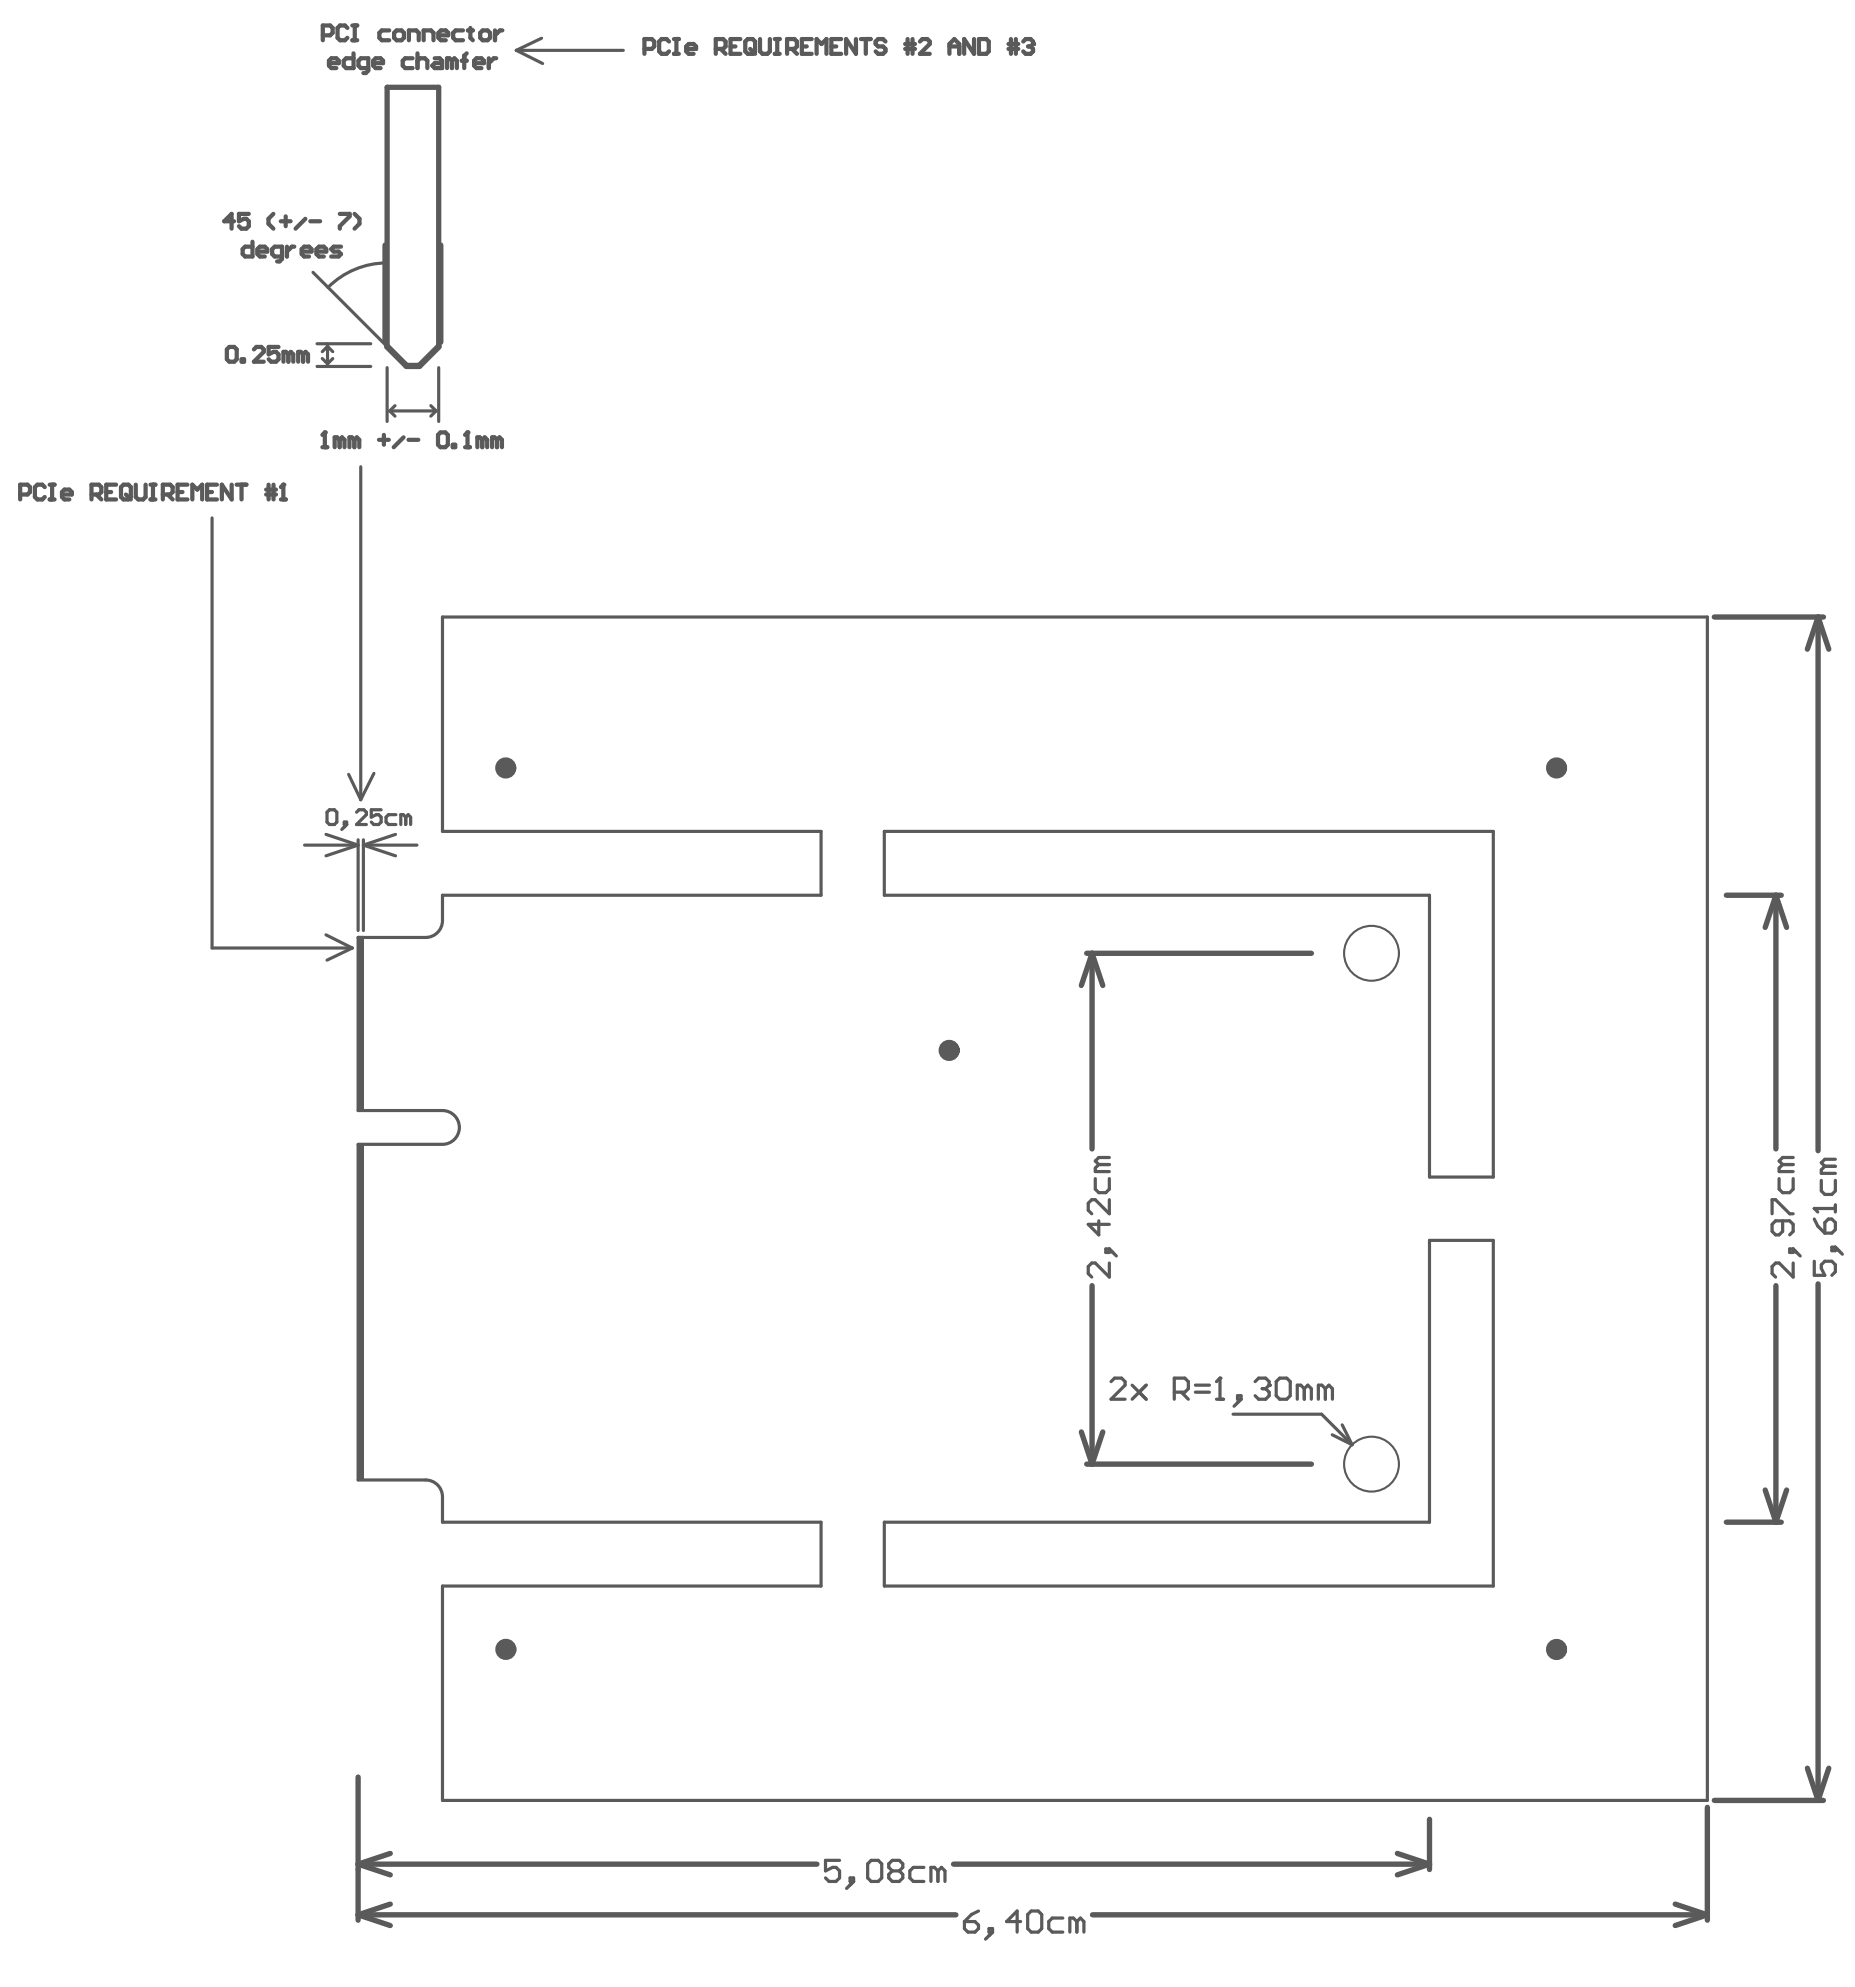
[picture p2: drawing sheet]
<svg xmlns="http://www.w3.org/2000/svg" width="292mm" height="313mm" viewBox="0 0 292 313" stroke-linecap="round" stroke-linejoin="round" font-family="sans-serif">
<g fill="#5a5a5a">
<path d="M56.5 147.8h.8v27.3h-.8z"/>
<path d="M56.5 180.4h.8v52.9h-.8z"/>
</g>
<g fill="none" stroke="#5a5a5a" stroke-width=".5">
<path d="M81.4 7.9l4.2 2.1M81.4 7.9h16.9M85.4 6l-4 1.9M49.3 42.9l11.7 11.7M50 57.8h8.5M50 54.2h8.5M50.8 56.5l.8 .9 .9-.9M50.8 55.4l.8-.8 .9 .8M51.6 54.2v3.6M61 58v8.4M69.2 58v8.4M56.9 73.6v52.5"/>
<path d="M61.4 64.8l.9 .8M61.4 64.8h7.3M62.3 64l-.9 .8M67.9 64l.8 .8M68.7 64.8l-.8 .8M33.4 81.7v67.8h22.1M48 133.2h8.5M51.4 131.5l5.1 1.7M55 122.1l1.9 4M56.5 132.4v14.3M56.5 133.2l-5.1 1.7M57.3 132.4v14.3"/>
<path d="M57.3 133.2l5.1 1.7M57.3 133.2h8.4M59 121.9l-2.1 4.2M62.4 131.5l-5.1 1.7M139.4 131.1h96v54.5h-10v-44.5h-86zM51.4 147.4l4.1 2.1M55.5 149.5l-3.9 1.9M67.1 147.8h-10.6v27.3h13.3M69.8 145.1v-4h59.6v-10h-59.6v-33.8h199.4v186.5h-199.4v-33.7h59.6v-10.1h-59.6v-4M69.8 180.4h-13.3v52.9h10.6M139.4 240h86v-44.4h10v54.5h-96zM194.4 223h14l4.8 4.8"/>
<path d="M210 226.2l3.2 1.6M211.6 224.6l1.6 3.2"/>
</g>
<path d="M61 54.6l3.1 3.1h2l3.1-3.1" fill="none" stroke="#5a5a5a" stroke-width="1"/>
<g fill="none" stroke="#5a5a5a" stroke-width=".85">
<path d="M270.3 97.3h17.2M286.6 97.3l1.7 5.1M286.6 97.3v84.1M286.6 97.3l-1.7 5.1M171.3 150.3h35.5M172.2 150.3l1.7 5.1M172.2 150.3l-1.7 5.1M172.2 150.3v30.8M272.2 141.1h8.6M280 141.1l1.7 5.1M280 141.1l-1.7 5.1M280 141.1v40"/>
<path d="M172.2 202.7v28.1M280 202.7v37.3M286.6 202.4v81.4M170.5 225.8l1.7 5M171.3 230.8h35.5M173.9 225.8l-1.7 5M272.2 240h8.6M278.3 234.9l1.7 5.1M281.7 234.9l-1.7 5.1M284.9 278.8l1.7 5M288.3 278.8l-1.7 5M56.5 280.2v22.5"/>
<path d="M56.5 293.9l5 1.7M56.5 293.9h72.3M61.5 292.2l-5 1.7M150.3 293.9h75.1M220.3 292.2l5.1 1.7M225.4 286.8v7.9M225.4 293.9l-5.1 1.7M269.2 284.9v17.8M270.3 283.8h17.2M56.5 301.9l5 1.7M56.5 301.9h94.2M61.5 300.2l-5 1.7"/>
<path d="M172.2 301.9h97M264.1 300.2l5.1 1.7M269.2 301.9l-5.1 1.7"/>
</g>
<path d="M60.7 38.6v15.4M69.5 38.6v15.4M61 54.6v-40.8h8.2v40.8" fill="none" stroke="#5a5a5a" stroke-width=".83"/>
<g fill="none" stroke="#5a5a5a" stroke-width=".51">
<path d="M279.4 191.4v-2.3h.5l2.3 2.3h.5M280.5 185.8v1.7l.5 .5h1.2l.5-.5v-1.7M281 192.5v1.6l-.5 .6h-.6l-.5-.6v-1.1l.5-.5h2.3l.5 .5v1.1l-.5 .6M281 183.6l-.5 .6v.5h2.2M281 183.6h1.7M282.2 196.9h.5v.6h-.5zM282.7 199.1v2.2l-2.2-2.2h-.6l-.5 .6v1.1l.5 .5M282.7 196.9l1.1 1.1M282.7 182.5h-1.7l-.5 .5 .5 .6M286 198.8v2.3h1.7l-.6-1.1v-.6l.6-.6h1.1l.6 .6v1.1l-.6 .6M286 192.2l.6 1.1 1.1 1.1M286 190.5h3.4"/>
<path d="M288.2 192.2h.6l.6 .5v1.2l-.6 .5h-1.1v-1.7zM288.8 196.6h.6v.6h-.6zM289.4 190v1.1M289.4 196.6l1.1 1.1"/>
</g>
<circle cx="286" cy="190.5" r=".25" fill="#5a5a5a"/>
<g fill="none" stroke="#5a5a5a" stroke-width=".51">
<path d="M51.9 127.7h.8l.4 .4v1.5l-.4 .4h-.8l-.3-.4v-1.5zM54.3 129.6h.4v.4h-.4zM54.7 130l-.8 .8M56.2 128.1l.4-.4h.8l.4 .4v.3l-1.6 1.6h1.6M60.1 127.7h-1.6v1.1l.8-.4h.4l.4 .4v.8l-.4 .4h-.8l-.4-.4M62.4 128.4h-1.1l-.4 .4v.8l.4 .4h1.1M64 128.8l-.4-.4h-.4v1.6M64 128.8v1.2M64 128.8l.4-.4 .3 .4v1.2M286 190.5l.6 .6M287.1 186.1v1.7l.6 .5h1.1l.6-.5v-1.7M287.7 183.9l-.6 .5v.6h2.3"/>
<path d="M287.7 183.9h1.7M289.4 182.8h-1.7l-.6 .5 .6 .6M152 302.9h1.7l.6 .6v.6l-.6 .5h-1.1l-.6-.5zM154.3 301.3l-1.1 .5-1.2 1.1M155.9 304.1h.6v.5h-.6zM156.5 304.6l-1.1 1.1M160.9 302.9h-2.2l1.7-1.6v3.3M162.6 301.3h1.1l.5 .5v2.3l-.5 .5h-1.1l-.6-.5v-2.3zM167.6 302.4h-1.7l-.6 .5v1.2l.6 .5h1.7M169.8 302.9l-.6-.5h-.5v2.2M169.8 302.9v1.7M169.8 302.9l.5-.5 .6 .5v1.7"/>
</g>
<g fill="none" stroke="#5a5a5a" stroke-width=".67">
<path d="M36.2 54.7h.7l.4 .4v1.5l-.4 .4h-.7l-.4-.4v-1.5zM38.1 56.6h.4v.4h-.4zM40 55.1l.4-.4h.8l.4 .4v.4l-1.6 1.5h1.6M43.9 54.7h-1.5v1.2l.7-.4h.4l.4 .4v.7l-.4 .4h-.8l-.3-.4M45.5 55.9l-.4-.4h-.4v1.5M45.5 55.9v1.1M45.5 55.9l.3-.4 .4 .4v1.1M47.8 55.9l-.4-.4h-.4v1.5M47.8 55.9v1.1M47.8 55.9l.4-.4 .4 .4v1.1M3.2 78h1.1l.4-.4v-.8l-.4-.4h-1.1v2.3M7.1 76.8l-.4-.4h-.8l-.4 .4v1.6l.4 .3h.8l.4-.3"/>
<path d="M7.8 76.4h.8M7.8 78.7h.8M8.2 76.4v2.3M9.8 78h1.5v-.4l-.4-.4h-.7l-.4 .4v.8l.4 .3h.7M14.4 78h1.2l.4-.4v-.8l-.4-.4h-1.2v2.3M15.2 78l.8 .7M16.7 77.6h.8M18.3 76.4h-1.6v2.3h1.6M19.5 76.4h.7l.4 .4v1.6l-.4 .3h-.7l-.4-.3v-1.6zM19.9 78l.7 .7M21.4 76.4v2l.4 .3h.8l.4-.3v-2M23.7 76.4h.8"/>
<path d="M23.7 78.7h.8M24.1 76.4v2.3M25.7 78h1.1l.4-.4v-.8l-.4-.4h-1.1v2.3M26.4 78l.8 .7M28 77.6h.8M29.5 76.4h-1.5v2.3h1.5M30.3 78.7v-2.3l.8 .8 .8-.8v2.3M32.6 77.6h.8M34.2 76.4h-1.6v2.3h1.6M36.5 76.4v2.3l-1.5-2.3v2.3M37.3 76.4h1.6M38.1 76.4v2.3"/>
<path d="M42 78h1.5M42 77.2h1.5M42.3 76.4v2.3M43.1 76.4v2.3M44.3 78.7h.8M44.7 76.4v2.3"/>
</g>
<circle cx="44.7" cy="76.4" r=".33" fill="#5a5a5a"/>
<g fill="none" stroke="#5a5a5a" stroke-width=".67">
<path d="M101.6 7.7h1.2l.3-.4v-.8l-.3-.3h-1.2v2.3M105.5 6.5l-.4-.3h-.8l-.4 .3v1.6l.4 .4h.8l.4-.4M106.3 6.2h.7M106.3 8.5h.7M106.6 6.2v2.3M108.2 7.7h1.5v-.4l-.3-.4h-.8l-.4 .4v.8l.4 .4h.8M112.8 7.7h1.2l.4-.4v-.8l-.4-.3h-1.2v2.3M113.6 7.7l.8 .8M115.2 7.3h.7M116.7 6.2h-1.5v2.3h1.5M117.9 6.2h.8l.3 .3v1.6l-.3 .4h-.8l-.4-.4v-1.6zM118.3 7.7l.7 .8"/>
<path d="M119.8 6.2v1.9l.4 .4h.8l.4-.4v-1.9M122.2 6.2h.7M122.2 8.5h.7M122.5 6.2v2.3M124.1 7.7h1.2l.3-.4v-.8l-.3-.3h-1.2v2.3M124.9 7.7l.7 .8M126.4 7.3h.8M128 6.2h-1.6v2.3h1.6M128.7 8.5v-2.3l.8 .7 .8-.7v2.3M131.1 7.3h.7M132.6 6.2h-1.5v2.3h1.5M134.9 6.2v2.3l-1.5-2.3v2.3"/>
<path d="M135.7 6.2h1.6M136.5 6.2v2.3M139.6 6.5l-.4-.3h-.8l-.3 .3v.4l.3 .4h.8l.4 .4v.4l-.4 .4h-.8l-.3-.4M142.7 7.7h1.6M142.7 6.9h1.6M143.1 6.2v2.3M143.9 6.2v2.3M145 6.5l.4-.3h.8l.4 .3v.4l-1.6 1.6h1.6M149.7 7.3h1.5M149.7 8.5v-1.6l.8-.7 .7 .7v1.6M153.6 6.2v2.3l-1.6-2.3v2.3M154.3 6.2h1.2l.4 .3v1.6l-.4 .4h-1.2z"/>
<path d="M159 7.7h1.5M159 6.9h1.5M159.4 6.2v2.3M160.2 6.2v2.3M161.3 6.5l.4-.3h.8l.4 .3v.4M36.9 34.9h-1.6l1.2-1.2v2.3M39.2 33.7h-1.5v1.2l.7-.4h.4l.4 .4v.8l-.4 .3h-.7l-.4-.3M39.8 38.1v2.3h-1.2l-.3-.3v-.8l.3-.4h1.2M40.6 39.7h1.5v-.4l-.4-.4h-.7l-.4 .4v.8l.4 .3h.7M43.1 33.7l-.8 .8v.8l.8 .7M44.3 34.9h1.5M45 34.1v1.6"/>
<path d="M45.2 38.9v1.5M46.4 38.9h-.4l-.8 .8M47.6 39.7h1.5v-.4l-.4-.4h-.7l-.4 .4v.8l.4 .3h.7M48.1 34.5l-1.5 1.5M48.9 34.9h1.6M49.9 39.7h1.5v-.4l-.3-.4h-.8l-.4 .4v.8l.4 .3h.8M53.6 33.7h1.5v.4l-1.5 1.6v.3M53.8 38.9h-1.2l-.4 .4 .4 .4h.8l.4 .4-.4 .3h-1.2M55.9 33.7l.8 .8v.8l-.8 .7M44.5 40.4h-1.2l-.4-.3v-.8l.4-.4h1.2v1.9l-.4 .4h-.4M44.7 76.4l-.4 .4"/>
</g>
<path d="M132.4 293.3h-2.3v1.7l1.2-.6h.5l.6 .6v1.1l-.6 .5h-1.1l-.6-.5M134 296.1h.6v.5h-.6zM134.6 296.6l-1.1 1.1M137.3 293.3h1.2l.5 .6v2.2l-.5 .5h-1.2l-.5-.5v-2.2zM140.7 295l-.6-.6v-.5l.6-.6h1.1l.5 .6v.5l-.5 .6M140.7 295l-.6 .5v.6l.6 .5h1.1l.5-.5v-.6l-.5-.5M140.7 295h1.1M145.7 294.4h-1.7l-.6 .6v1.1l.6 .5h1.7M147.9 295l-.6-.6h-.5v2.2M147.9 295v1.6M147.9 295l.5-.6 .6 .6v1.6" fill="none" stroke="#5a5a5a" stroke-width=".51"/>
<circle cx="162.9" cy="6.9" r=".33" fill="#5a5a5a"/>
<path d="M162.1 7.3h.4M162.5 7.3l.4 .4v.4l-.4 .4h-.8l-.4-.4M162.9 6.9l-.4 .4M50.8 70.5h.8M51.2 68.2v2.3" fill="none" stroke="#5a5a5a" stroke-width=".67"/>
<path d="M172.7 185.8v1.7l.5 .5h1.1l.6-.5v-1.7M173.2 192.5v2.2l-1.6-1.7h3.3M173.2 183.6l-.5 .6v.5h2.2M173.2 183.6h1.7M174.3 196.9h.6v.6h-.6zM174.9 189.1v2.3l-2.2-2.3h-.6l-.5 .6v1.1l.5 .6M174.9 199.1v2.2l-2.2-2.2h-.6l-.5 .6v1.1l.5 .5M174.9 196.9l1.1 1.1M174.9 182.5h-1.7l-.5 .5 .5 .6" fill="none" stroke="#5a5a5a" stroke-width=".51"/>
<circle cx="51.2" cy="68.2" r=".33" fill="#5a5a5a"/>
<g fill="none" stroke="#5a5a5a" stroke-width=".67">
<path d="M51.2 68.2l-.4 .4M53.5 69.3l-.3-.3h-.4v1.5M53.5 69.3v1.2M53.5 69.3l.4-.3 .4 .3v1.2M55.9 69.3l-.4-.3h-.4v1.5M55.9 69.3v1.2M55.9 69.3l.4-.3 .3 .3v1.2M59.7 69.3h1.6M60.5 68.6v1.5M63.6 69l-1.5 1.5M64.4 69.3h1.6M69.4 68.2h.8l.4 .4v1.5l-.4 .4h-.8l-.3-.4v-1.5z"/>
<path d="M71.4 70.1h.4v.4h-.4zM73.3 70.5h.8M73.7 68.2v2.3"/>
</g>
<circle cx="73.7" cy="68.2" r=".33" fill="#5a5a5a"/>
<g fill="none" stroke="#5a5a5a" stroke-width=".67">
<path d="M50.9 5.6h1.2l.3-.4v-.8l-.3-.4h-1.2v2.3M51.9 10h1.5v-.4l-.4-.4h-.8l-.3 .4v.8l.3 .3h.8M54.8 4.4l-.4-.4h-.8l-.4 .4v1.6l.4 .3h.8l.4-.3M55.5 4h.8M55.5 6.3h.8M55.7 8.4v2.3h-1.1l-.4-.3v-.8l.4-.4h1.1M55.9 4v2.3M58.1 10.7h-1.2l-.4-.3v-.8l.4-.4h1.2v1.9l-.4 .4h-.4M58.8 10h1.6v-.4l-.4-.4h-.8l-.4 .4v.8l.4 .3h.8M61.4 4.8h-1.2l-.4 .4v.8l.4 .3h1.2M62.5 4.8h.8l.4 .4v.8l-.4 .3h-.8l-.4-.3v-.8zM64.5 6.3v-1.5h1.1l.4 .4v1.1"/>
<path d="M65 9.2h-1.1l-.4 .4v.8l.4 .3h1.1M65.8 9.6l.4-.4h.8l.4 .4v1.1M65.8 8.4v2.3M66.8 6.3v-1.5h1.2l.3 .4v1.1M68.5 9.2h.8l.4 .4v1.1h-1.2l-.4-.3 .4-.4h1.2M69.1 5.6h1.6v-.4l-.4-.4h-.8l-.4 .4v.8l.4 .3h.8M71.3 9.6l-.4-.4h-.4v1.5M71.3 9.6v1.1M71.3 9.6l.3-.4 .4 .4v1.1M72.8 9.6h.8M73 4.8h-1.2l-.4 .4v.8l.4 .3h1.2M73.6 8.4l-.4 .4v1.9"/>
<path d="M73.8 4.8h.7M74.2 4.4v1.6l.3 .3M74.7 10h1.6v-.4l-.4-.4h-.8l-.4 .4v.8l.4 .3h.8M76.1 4.8h.8l.4 .4v.8l-.4 .3h-.8l-.4-.3v-.8zM77.1 9.2v1.5M78 4.8v1.5M78.2 9.2h-.4l-.7 .8M79.2 4.8h-.4l-.8 .8M73.7 68.2l-.4 .4M76 69.3l-.4-.3h-.3v1.5M76 69.3v1.2M76 69.3l.4-.3 .4 .3v1.2"/>
<path d="M78.4 69.3l-.4-.3h-.4v1.5M78.4 69.3v1.2M78.4 69.3l.3-.3 .4 .3v1.2"/>
</g>
<path d="M175.2 217.8l.5-.5h1.1l.6 .5v.6l-2.2 2.2h2.2M178.5 218.4l2.2 2.2M180.7 218.4l-2.2 2.2M185.1 219.5h1.7l.6-.6v-1.1l-.6-.5h-1.7v3.3M186.2 219.5l1.2 1.1M188.5 219.5h2.2M188.5 218.4h2.2M192.3 217.3v3.3M191.8 220.6h1.1" fill="none" stroke="#5a5a5a" stroke-width=".51"/>
<circle cx="192.3" cy="217.3" r=".25" fill="#5a5a5a"/>
<path d="M192.3 217.3l-.5 .5M197.9 217.8l.5-.5h1.1l.6 .5v.6M195.1 220h.6v.6h-.6zM195.7 220.6l-1.1 1.1" fill="none" stroke="#5a5a5a" stroke-width=".51"/>
<circle cx="200.1" cy="218.4" r=".25" fill="#5a5a5a"/>
<path d="M199 218.9h.5M199.5 218.9l.6 .6v.5l-.6 .6h-1.1l-.5-.6M200.1 218.4l-.6 .5M201.8 217.3h1.1l.5 .5v2.2l-.5 .6h-1.1l-.6-.6v-2.2zM205.6 218.9l-.5-.5h-.6v2.2M205.6 218.9v1.7M205.6 218.9l.6-.5 .5 .5v1.7M209 218.9l-.6-.5h-.6v2.2M209 218.9v1.7M209 218.9l.5-.5 .6 .5v1.7" fill="none" stroke="#5a5a5a" stroke-width=".51"/>
<g fill="none" stroke="#5a5a5a" stroke-width="2">
<circle cx="79.7" cy="121.1" r=".66"/>
<circle cx="245.4" cy="121.1" r=".66"/>
<circle cx="149.6" cy="165.6" r=".66"/>
<circle cx="79.8" cy="260" r=".66"/>
<circle cx="245.4" cy="260.1" r=".66"/>
</g>
<path d="M61 41.4a13.2 13.2 0 0 0-9.3 3.9M69.8 145.1a2.66 2.66 0 0 1-2.7 2.7M69.8 175.1a2.66 2.66 0 0 1 2.6 2.7 2.66 2.66 0 0 1-2.6 2.6M67.1 233.3a2.66 2.66 0 0 1 2.7 2.7" fill="none" stroke="#5a5a5a" stroke-width=".5"/>
<g fill="none" stroke="#5a5a5a" stroke-width=".33">
<circle cx="216.2" cy="150.3" r="4.3"/>
<circle cx="216.2" cy="230.8" r="4.3"/>
</g>
</svg>
